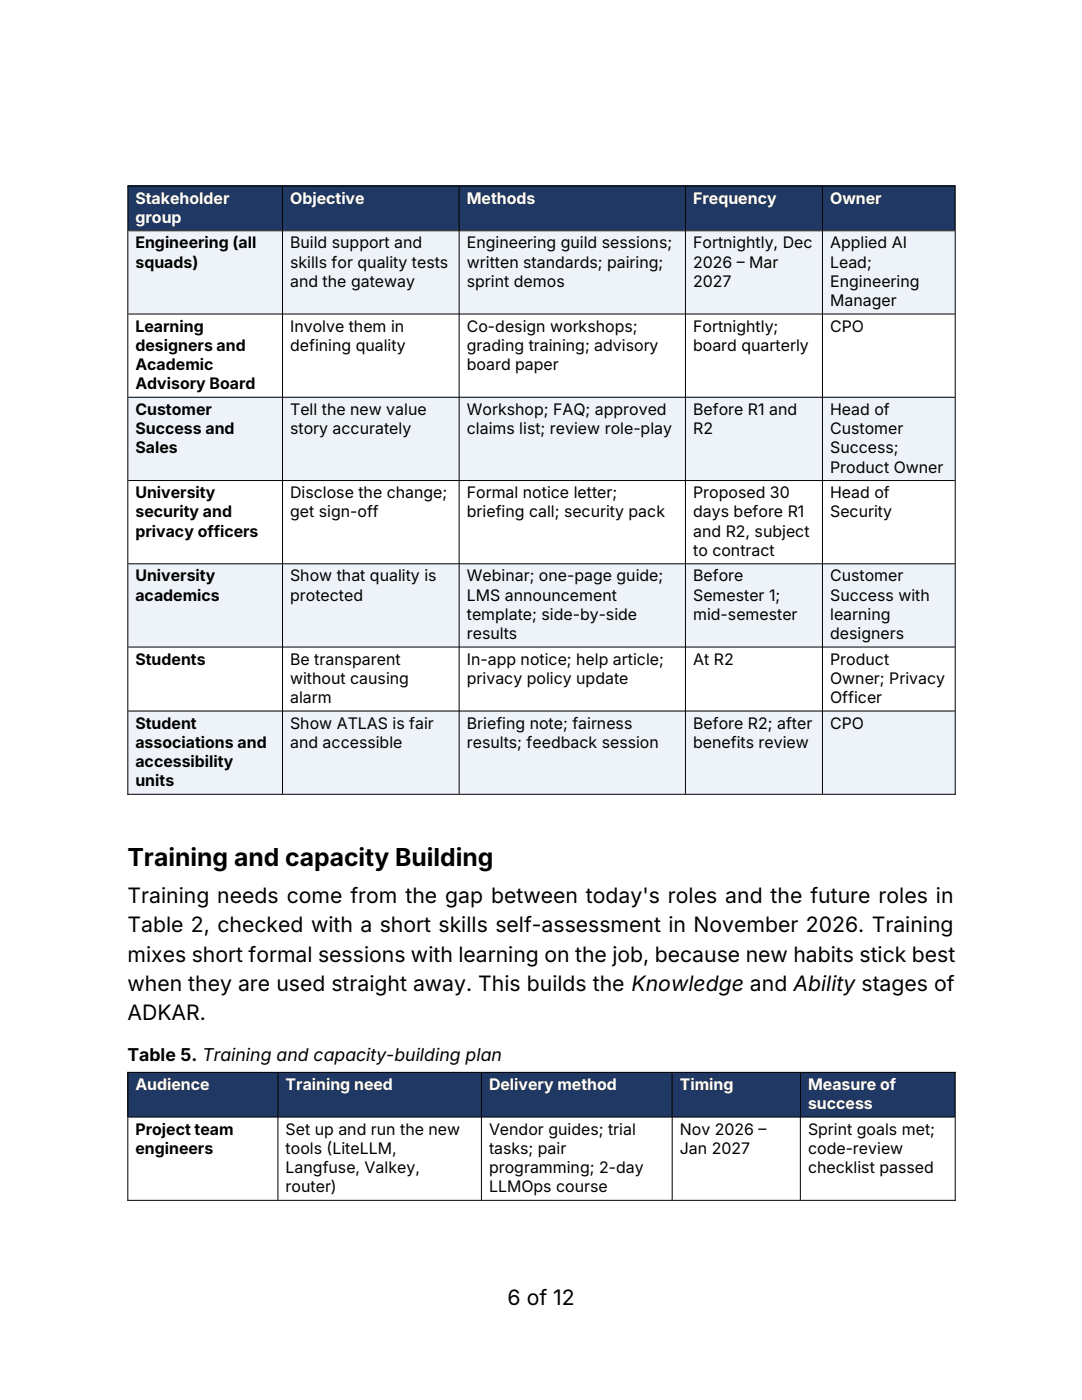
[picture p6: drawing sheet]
<svg xmlns="http://www.w3.org/2000/svg" width="216mm" height="279mm" viewBox="0 0 216 279" stroke-linecap="round" stroke-linejoin="round" font-family="sans-serif">
<defs><g id="words">
<text font-size="4.9" x="25.4" y="172.7">Training and capacity Building</text>
<g font-size="4.2">
<text x="25.4" y="180.2">Training needs come from the gap between today's roles and the future roles in</text>
<text x="25.4" y="186">Table 2, checked with a short skills self-assessment in November 2026. Training</text>
<text x="25.4" y="191.9">mixes short formal sessions with learning on the job, because new habits stick best</text>
<text x="25.4" y="197.8">when they are used straight away. This builds the Knowledge and Ability stages of</text>
<text x="25.4" y="203.7">ADKAR.</text>
<text x="101.3" y="260.4">6 of 12</text>
</g>
<text font-size="3.5" x="25.4" y="211.7">Table 5. Training and capacity-building plan</text>
<g font-size="3.2" fill="#fff">
<text x="27" y="40.6">Stakeholder</text>
<text x="57.9" y="40.6">Objective</text>
<text x="93.2" y="40.6">Methods</text>
<text x="138.3" y="40.6">Frequency</text>
<text x="165.6" y="40.6">Owner</text>
<text x="27" y="44.5">group</text>
<text x="27" y="217.5">Audience</text>
<text x="57" y="217.5">Training need</text>
<text x="97.6" y="217.5">Delivery method</text>
<text x="135.7" y="217.5">Timing</text>
<text x="161.2" y="217.5">Measure of</text>
<text x="161.2" y="221.4">success</text>
</g>
<g font-size="3.2">
<text x="27" y="49.6">Engineering (all</text>
<text x="27" y="53.4">squads)</text>
<text x="57.9" y="49.6">Build support and</text>
<text x="57.9" y="53.4">skills for quality tests</text>
<text x="93.2" y="49.6">Engineering guild sessions;</text>
<text x="93.2" y="53.4">written standards; pairing;</text>
<text x="138.3" y="49.6">Fortnightly, Dec</text>
<text x="138.3" y="53.4">2026 – Mar</text>
<text x="165.6" y="49.6">Applied AI</text>
<text x="165.6" y="53.4">Lead;</text>
<text x="57.9" y="57.3">and the gateway</text>
<text x="93.2" y="57.3">sprint demos</text>
<text x="138.3" y="57.3">2027</text>
<text x="165.6" y="57.3">Engineering</text>
<text x="165.6" y="61.1">Manager</text>
<text x="27" y="66.2">Learning</text>
<text x="27" y="70">designers and</text>
<text x="57.9" y="66.2">Involve them in</text>
<text x="57.9" y="70">defining quality</text>
<text x="93.2" y="66.2">Co-design workshops;</text>
<text x="93.2" y="70">grading training; advisory</text>
<text x="138.3" y="66.2">Fortnightly;</text>
<text x="138.3" y="70">board quarterly</text>
<text x="165.6" y="66.2">CPO</text>
<text x="27" y="73.9">Academic</text>
<text x="27" y="77.7">Advisory Board</text>
<text x="93.2" y="73.9">board paper</text>
<text x="27" y="82.8">Customer</text>
<text x="57.9" y="82.8">Tell the new value</text>
<text x="93.2" y="82.8">Workshop; FAQ; approved</text>
<text x="138.3" y="82.8">Before R1 and</text>
<text x="165.6" y="82.8">Head of</text>
<text x="27" y="86.6">Success and</text>
<text x="57.9" y="86.6">story accurately</text>
<text x="93.2" y="86.6">claims list; review role-play</text>
<text x="138.3" y="86.6">R2</text>
<text x="165.6" y="86.6">Customer</text>
<text x="27" y="90.5">Sales</text>
<text x="165.6" y="90.5">Success;</text>
<text x="165.6" y="94.3">Product Owner</text>
<text x="27" y="99.4">University</text>
<text x="57.9" y="99.4">Disclose the change;</text>
<text x="93.2" y="99.4">Formal notice letter;</text>
<text x="138.3" y="99.4">Proposed 30</text>
<text x="165.6" y="99.4">Head of</text>
<text x="27" y="103.3">security and</text>
<text x="27" y="107.1">privacy officers</text>
<text x="57.9" y="103.3">get sign-off</text>
<text x="93.2" y="103.3">briefing call; security pack</text>
<text x="138.3" y="103.3">days before R1</text>
<text x="138.3" y="107.1">and R2, subject</text>
<text x="165.6" y="103.3">Security</text>
<text x="138.3" y="110.9">to contract</text>
<text x="27" y="116">University</text>
<text x="27" y="119.9">academics</text>
<text x="57.9" y="116">Show that quality is</text>
<text x="57.9" y="119.9">protected</text>
<text x="93.2" y="116">Webinar; one-page guide;</text>
<text x="93.2" y="119.9">LMS announcement</text>
<text x="138.3" y="116">Before</text>
<text x="138.3" y="119.9">Semester 1;</text>
<text x="165.6" y="116">Customer</text>
<text x="165.6" y="119.9">Success with</text>
<text x="93.2" y="123.7">template; side-by-side</text>
<text x="138.3" y="123.7">mid-semester</text>
<text x="165.6" y="123.7">learning</text>
<text x="93.2" y="127.6">results</text>
<text x="165.6" y="127.6">designers</text>
<text x="27" y="132.6">Students</text>
<text x="57.9" y="132.6">Be transparent</text>
<text x="57.9" y="136.5">without causing</text>
<text x="93.2" y="132.6">In-app notice; help article;</text>
<text x="93.2" y="136.5">privacy policy update</text>
<text x="138.3" y="132.6">At R2</text>
<text x="165.6" y="132.6">Product</text>
<text x="165.6" y="136.5">Owner; Privacy</text>
<text x="57.9" y="140.3">alarm</text>
<text x="165.6" y="140.3">Officer</text>
<text x="27" y="145.4">Student</text>
<text x="27" y="149.3">associations and</text>
<text x="57.9" y="145.4">Show ATLAS is fair</text>
<text x="57.9" y="149.3">and accessible</text>
<text x="93.2" y="145.4">Briefing note; fairness</text>
<text x="93.2" y="149.3">results; feedback session</text>
<text x="138.3" y="145.4">Before R2; after</text>
<text x="138.3" y="149.3">benefits review</text>
<text x="165.6" y="145.4">CPO</text>
<text x="27" y="153.1">accessibility</text>
<text x="27" y="157">units</text>
<text x="27" y="226.4">Project team</text>
<text x="57" y="226.4">Set up and run the new</text>
<text x="97.6" y="226.4">Vendor guides; trial</text>
<text x="135.7" y="226.4">Nov 2026 –</text>
<text x="161.2" y="226.4">Sprint goals met;</text>
<text x="27" y="230.3">engineers</text>
<text x="57" y="230.3">tools (LiteLLM,</text>
<text x="97.6" y="230.3">tasks; pair</text>
<text x="135.7" y="230.3">Jan 2027</text>
<text x="161.2" y="230.3">code-review</text>
<text x="57" y="234.1">Langfuse, Valkey,</text>
<text x="57" y="238">router)</text>
<text x="97.6" y="234.1">programming; 2-day</text>
<text x="97.6" y="238">LLMOps course</text>
<text x="161.2" y="234.1">checklist passed</text>
</g>
</g></defs>
<g fill="#1f3864">
<path d="M25.5 37h30.9v8.9h-30.9z" fill-rule="evenodd"/>
<path d="M56.4 37h35.2v8.9h-35.2z" fill-rule="evenodd"/>
<path d="M91.6 37h45.2v8.9h-45.2z" fill-rule="evenodd"/>
<path d="M136.8 37h27.3v8.9h-27.3z" fill-rule="evenodd"/>
<path d="M164.1 37h26.5v8.9h-26.5z" fill-rule="evenodd"/>
</g>
<g fill="#eef3fa">
<path d="M25.5 46h30.9v16.6h-30.9z" fill-rule="evenodd"/>
<path d="M56.4 46h35.2v16.6h-35.2z" fill-rule="evenodd"/>
<path d="M91.6 46h45.2v16.6h-45.2z" fill-rule="evenodd"/>
<path d="M136.8 46h27.3v16.6h-27.3z" fill-rule="evenodd"/>
<path d="M164.1 46h26.5v16.6h-26.5z" fill-rule="evenodd"/>
<path d="M25.5 79.2h30.9v16.6h-30.9z" fill-rule="evenodd"/>
<path d="M56.4 79.2h35.2v16.6h-35.2z" fill-rule="evenodd"/>
<path d="M91.6 79.2h45.2v16.6h-45.2z" fill-rule="evenodd"/>
<path d="M136.8 79.2h27.3v16.6h-27.3z" fill-rule="evenodd"/>
<path d="M164.1 79.2h26.5v16.6h-26.5z" fill-rule="evenodd"/>
<path d="M25.5 112.4h30.9v16.6h-30.9z" fill-rule="evenodd"/>
<path d="M56.4 112.4h35.2v16.6h-35.2z" fill-rule="evenodd"/>
<path d="M91.6 112.4h45.2v16.6h-45.2z" fill-rule="evenodd"/>
<path d="M136.8 112.4h27.3v16.6h-27.3z" fill-rule="evenodd"/>
<path d="M164.1 112.4h26.5v16.6h-26.5z" fill-rule="evenodd"/>
<path d="M25.5 141.8h30.9v16.6h-30.9z" fill-rule="evenodd"/>
<path d="M56.4 141.8h35.2v16.6h-35.2z" fill-rule="evenodd"/>
<path d="M91.6 141.8h45.2v16.6h-45.2z" fill-rule="evenodd"/>
<path d="M136.8 141.8h27.3v16.6h-27.3z" fill-rule="evenodd"/>
<path d="M164.1 141.8h26.5v16.6h-26.5z" fill-rule="evenodd"/>
</g>
<g fill="#1f3864">
<path d="M25.5 213.9h29.9v8.9h-29.9z" fill-rule="evenodd"/>
<path d="M55.5 213.9h40.5v8.9h-40.5z" fill-rule="evenodd"/>
<path d="M96.1 213.9h38v8.9h-38z" fill-rule="evenodd"/>
<path d="M134.1 213.9h25.6v8.9h-25.6z" fill-rule="evenodd"/>
<path d="M159.7 213.9h30.9v8.9h-30.9z" fill-rule="evenodd"/>
<path d="M25.5 37h30.9v8.9h-30.9z" fill-rule="evenodd"/>
<path d="M56.4 37h35.2v8.9h-35.2z" fill-rule="evenodd"/>
<path d="M91.6 37h45.2v8.9h-45.2z" fill-rule="evenodd"/>
<path d="M136.8 37h27.3v8.9h-27.3z" fill-rule="evenodd"/>
<path d="M164.1 37h26.5v8.9h-26.5z" fill-rule="evenodd"/>
</g>
<g fill="#eef3fa">
<path d="M25.5 46h30.9v16.6h-30.9z" fill-rule="evenodd"/>
<path d="M56.4 46h35.2v16.6h-35.2z" fill-rule="evenodd"/>
<path d="M91.6 46h45.2v16.6h-45.2z" fill-rule="evenodd"/>
<path d="M136.8 46h27.3v16.6h-27.3z" fill-rule="evenodd"/>
<path d="M164.1 46h26.5v16.6h-26.5z" fill-rule="evenodd"/>
<path d="M25.5 79.2h30.9v16.6h-30.9z" fill-rule="evenodd"/>
<path d="M56.4 79.2h35.2v16.6h-35.2z" fill-rule="evenodd"/>
<path d="M91.6 79.2h45.2v16.6h-45.2z" fill-rule="evenodd"/>
<path d="M136.8 79.2h27.3v16.6h-27.3z" fill-rule="evenodd"/>
<path d="M164.1 79.2h26.5v16.6h-26.5z" fill-rule="evenodd"/>
<path d="M25.5 112.4h30.9v16.6h-30.9z" fill-rule="evenodd"/>
<path d="M56.4 112.4h35.2v16.6h-35.2z" fill-rule="evenodd"/>
<path d="M91.6 112.4h45.2v16.6h-45.2z" fill-rule="evenodd"/>
<path d="M136.8 112.4h27.3v16.6h-27.3z" fill-rule="evenodd"/>
<path d="M164.1 112.4h26.5v16.6h-26.5z" fill-rule="evenodd"/>
<path d="M25.5 141.8h30.9v16.6h-30.9z" fill-rule="evenodd"/>
<path d="M56.4 141.8h35.2v16.6h-35.2z" fill-rule="evenodd"/>
<path d="M91.6 141.8h45.2v16.6h-45.2z" fill-rule="evenodd"/>
<path d="M136.8 141.8h27.3v16.6h-27.3z" fill-rule="evenodd"/>
<path d="M164.1 141.8h26.5v16.6h-26.5z" fill-rule="evenodd"/>
</g>
<g fill="#1f3864">
<path d="M25.5 213.9h29.9v8.9h-29.9z" fill-rule="evenodd"/>
<path d="M55.5 213.9h40.5v8.9h-40.5z" fill-rule="evenodd"/>
<path d="M96.1 213.9h38v8.9h-38z" fill-rule="evenodd"/>
<path d="M134.1 213.9h25.6v8.9h-25.6z" fill-rule="evenodd"/>
<path d="M159.7 213.9h30.9v8.9h-30.9z" fill-rule="evenodd"/>
</g>
<g fill="none" stroke="#000" stroke-width=".2">
<path d="M25.4 37.1h165.3M25.5 37v121.6M56.4 37.2v121.2M91.6 37.2v121.2M136.8 37.2v121.2M164.1 37.2v121.2M190.6 37v121.6M25.6 46.1h164.9M25.6 62.7h164.9M25.6 79.3h164.9M25.6 95.9h164.9M25.6 112.5h164.9"/>
<path d="M25.6 129.1h164.9M25.4 158.5h165.3M25.6 141.9h164.9M25.4 214h165.3M25.5 213.9v25.7M55.5 214.1v25.4M96.1 214.1v25.4M134.1 214.1v25.4M159.7 214.1v25.4M190.6 213.9v25.7M25.4 239.6h165.3M25.6 222.9h164.9"/>
</g>
<use href="#words"/>
</svg>
